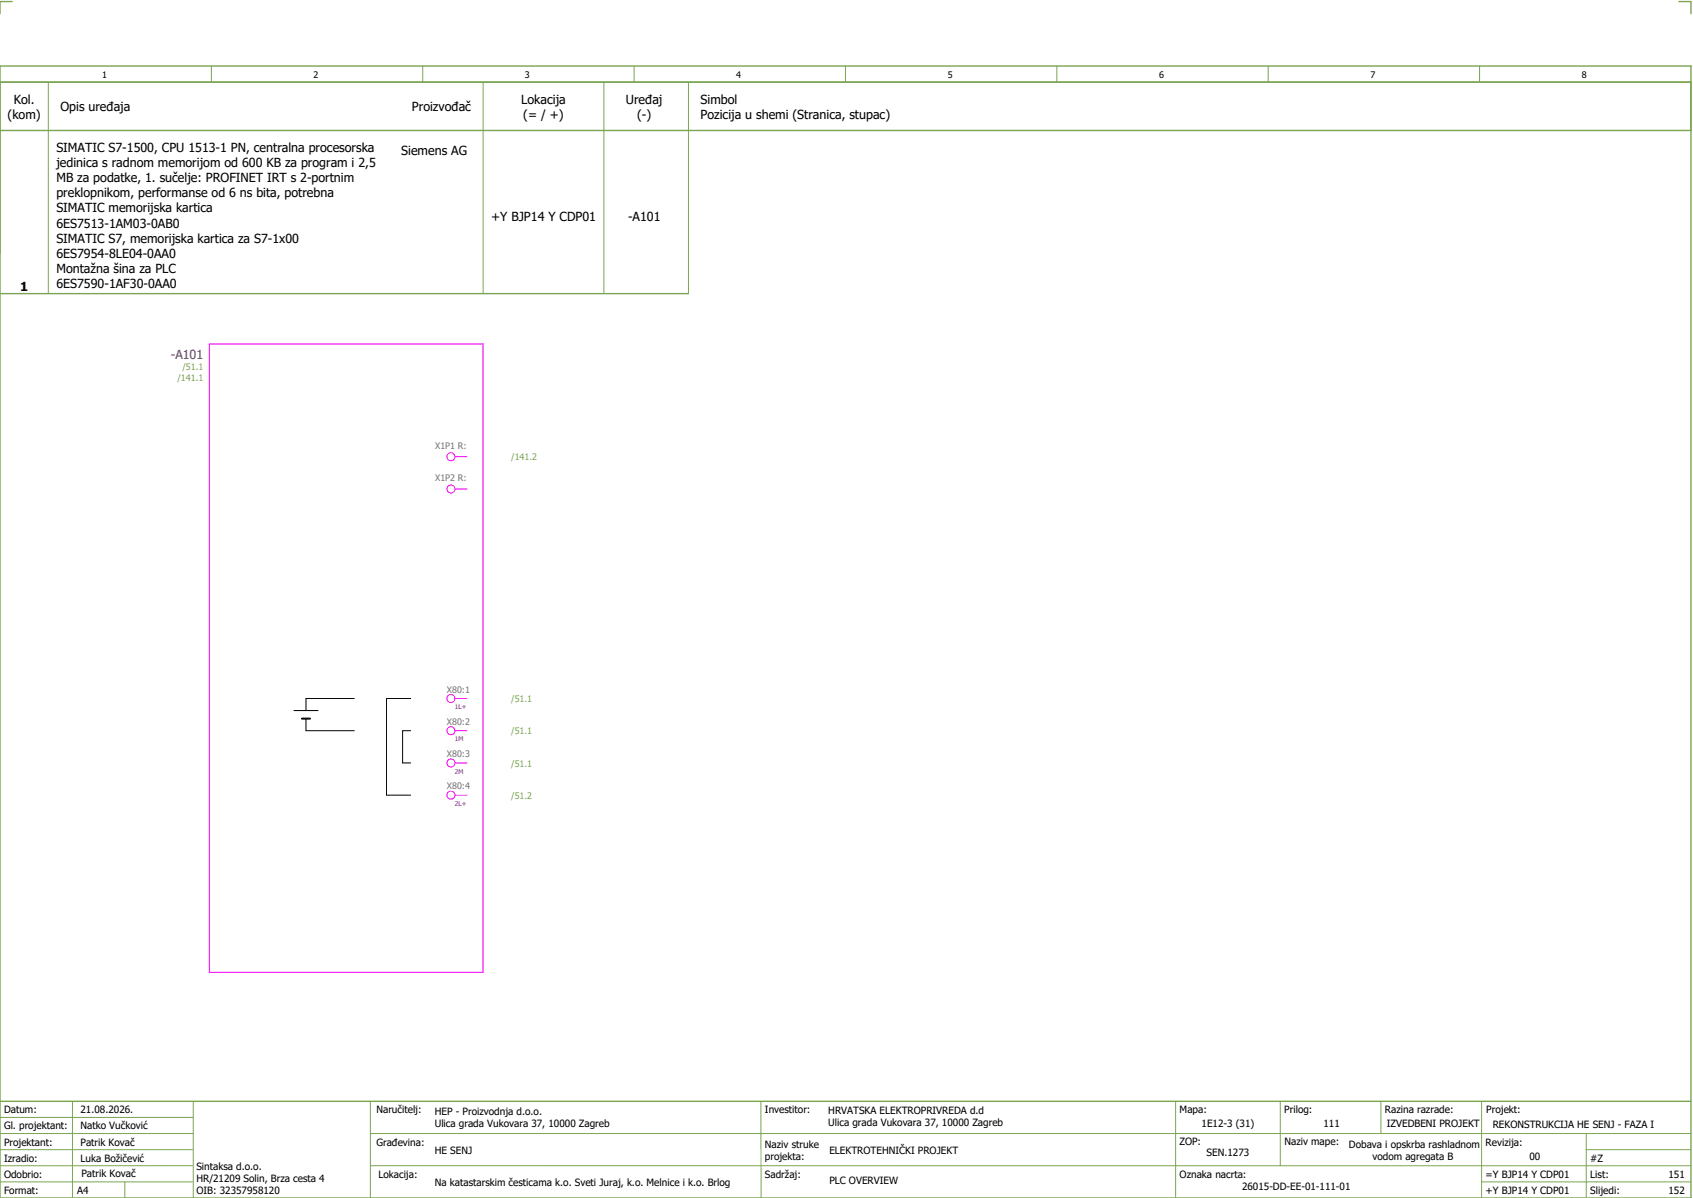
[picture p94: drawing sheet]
<svg xmlns="http://www.w3.org/2000/svg" width="421mm" height="297mm" viewBox="0 0 421 297" stroke-linecap="round" stroke-linejoin="round" font-family="sans-serif">
<defs><g id="words">
<g font-size="3.1">
<text x="1.9" y="29.5">(kom)</text>
<text x="3.4" y="25.8">Kol.</text>
<text x="15" y="27.6">Opis uređaja</text>
<text x="102.3" y="27.6">Proizvođač</text>
<text x="129.5" y="25.8">Lokacija</text>
<text x="130" y="29.5">(= / +)</text>
<text x="155.5" y="25.8">Uređaj</text>
<text x="158.2" y="29.5">(-)</text>
<text x="174" y="25.8">Simbol</text>
<text x="174" y="29.5">Pozicija u shemi (Stranica, stupac)</text>
<text x="14" y="37.8">SIMATIC S7-1500, CPU 1513-1 PN, centralna procesorska</text>
<text x="14" y="41.5">jedinica s radnom memorijom od 600 KB za program i 2,5</text>
<text x="99.7" y="38.5">Siemens AG</text>
<text x="14" y="45.3">MB za podatke, 1. sučelje: PROFINET IRT s 2-portnim</text>
<text x="14" y="49">preklopnikom, performanse od 6 ns bita, potrebna</text>
<text x="14" y="52.8">SIMATIC memorijska kartica</text>
<text x="14" y="56.5">6ES7513-1AM03-0AB0</text>
<text x="122" y="54.8">+Y BJP14 Y CDP01</text>
<text x="156" y="54.8">-A101</text>
<text x="14" y="60.3">SIMATIC S7, memorijska kartica za S7-1x00</text>
<text x="14" y="64">6ES7954-8LE04-0AA0</text>
<text x="14" y="67.8">Montažna šina za PLC</text>
<text x="14" y="71.5">6ES7590-1AF30-0AA0</text>
<text x="5" y="72.3">1</text>
</g>
<text font-size="3.1" fill="#00f" x="42.4" y="89">-A101</text>
<g font-size="2.5">
<text x="1" y="276.4">Datum:</text>
<text x="1" y="280.4">Gl. projektant:</text>
<text x="20" y="276.4">21.08.2026.</text>
<text x="20" y="280.4">Natko Vučković</text>
<text x="93.5" y="276.4">Naručitelj:</text>
<text x="108" y="276.9">HEP - Proizvodnja d.o.o.</text>
<text x="108" y="279.9">Ulica grada Vukovara 37, 10000 Zagreb</text>
<text x="190" y="276.4">Investitor:</text>
<text x="205.7" y="276.6">HRVATSKA ELEKTROPRIVREDA d.d</text>
<text x="205.7" y="279.6">Ulica grada Vukovara 37, 10000 Zagreb</text>
<text x="293" y="276.4">Mapa:</text>
<text x="298.4" y="279.9">1E12-3 (31)</text>
<text x="319" y="276.4">Prilog:</text>
<text x="328.7" y="279.9">111</text>
<text x="344" y="276.4">Razina razrade:</text>
<text x="344.4" y="279.9">IZVEDBENI PROJEKT</text>
<text x="369.2" y="276.3">Projekt:</text>
<text x="370.8" y="279.9">REKONSTRUKCIJA HE SENJ - FAZA I</text>
<text x="1" y="284.4">Projektant:</text>
<text x="20" y="284.4">Patrik Kovač</text>
<text x="93.5" y="284.4">Građevina:</text>
<text x="108" y="286.4">HE SENJ</text>
<text x="190" y="284.9">Naziv struke</text>
<text x="190" y="287.9">projekta:</text>
<text x="206" y="286.5">ELEKTROTEHNIČKI PROJEKT</text>
<text x="293" y="284.3">ZOP:</text>
<text x="299.7" y="286.9">SEN.1273</text>
<text x="319" y="284.3">Naziv mape:</text>
<text x="335.1" y="285">Dobava i opskrba rashladnom</text>
<text x="340.9" y="288">vodom agregata B</text>
<text x="369" y="284.4">Revizija:</text>
<text x="379.9" y="287.9">00</text>
<text x="1" y="288.4">Izradio:</text>
<text x="1" y="292.4">Odobrio:</text>
<text x="20" y="288.4">Luka Božičević</text>
<text x="20.2" y="292.3">Patrik Kovač</text>
<text x="48.8" y="290.4">Sintaksa d.o.o.</text>
<text x="48.8" y="293.4">HR/21209 Solin, Brza cesta 4</text>
<text x="94" y="292.4">Lokacija:</text>
<text x="190" y="292.4">Sadržaj:</text>
<text x="206" y="293.9">PLC OVERVIEW</text>
<text x="293" y="292.4">Oznaka nacrta:</text>
<text x="369" y="292.4">=Y BJP14 Y CDP01</text>
<text x="395" y="292.4">List:</text>
<text x="395" y="288.4">#Z</text>
<text x="414.4" y="292.4">151</text>
<text x="1" y="296.4">Format:</text>
<text x="19.2" y="296.4">A4</text>
<text x="48.8" y="296.4">OIB: 32357958120</text>
<text x="108" y="294.4">Na katastarskim česticama k.o. Sveti Juraj, k.o. Melnice i k.o. Brlog</text>
<text x="308.5" y="295.4">26015-DD-EE-01-111-01</text>
<text x="369" y="296.4">+Y BJP14 Y CDP01</text>
<text x="395" y="296.4">Slijedi:</text>
<text x="414.4" y="296.4">152</text>
</g>
<g font-size="2.2">
<text x="25.4" y="19.4">1</text>
<text x="77.9" y="19.4">2</text>
<text x="130.4" y="19.4">3</text>
<text x="182.9" y="19.4">4</text>
<text x="235.4" y="19.4">5</text>
<text x="287.9" y="19.4">6</text>
<text x="340.4" y="19.4">7</text>
<text x="392.9" y="19.4">8</text>
</g>
<g font-size="2.2" fill="#7ca552">
<text x="44.1" y="94.6">/141.1</text>
<text x="45.3" y="91.9">/51.1</text>
<text x="127" y="114.3">/141.2</text>
<text x="127" y="174.3">/51.1</text>
<text x="127" y="182.3">/51.1</text>
<text x="127" y="190.3">/51.1</text>
<text x="127" y="198.3">/51.2</text>
</g>
<g font-size="2.2" fill="#767676">
<text x="108.1" y="111.4">X1P1 R:</text>
<text x="108.1" y="119.4">X1P2 R:</text>
<text x="111" y="171.9">X80:1</text>
<text x="111" y="179.9">X80:2</text>
<text x="111" y="187.9">X80:3</text>
<text x="111" y="195.9">X80:4</text>
</g>
<g font-size="1.6" fill="#00f">
<text x="113" y="176.1">1L+</text>
<text x="113" y="184.1">1M</text>
<text x="113" y="192.1">2M</text>
<text x="113" y="200.1">2L+</text>
</g>
</g></defs>
<path d="M0 16.4h420v281h-420zM3 .4h-3v3M417 .4h3v3M0 20.4h420M0 32.4h420M0 72.9h171M0 273.4h420" fill="none" stroke="#7ca552" stroke-width=".35"/>
<g fill="none" stroke="#7ca552" stroke-width=".25">
<path d="M52.5 16.4v4M105 16.4v4M157.5 16.4v4M210 16.4v4M262.5 16.4v4M315 16.4v4M367.5 16.4v4M12 20.4v52.5M120 20.4v52.5M150 20.4v52.5M171 20.4v52.5M0 277.4h48"/>
<path d="M18 273.4v24M48 273.4v24M92 273.4v24M189 273.4v24M292 273.4v23.8M318 273.4v16M343 273.4v8M368 273.4v23.8M0 281.4h48M0 285.4h47.8M0 293.4h47.8M31 293.4v4"/>
<path d="M47.8 289.4h-47.8M92 281.4h328M92 289.4h328M368 293.4h52M394 285.4h26M394 281.4v15.8"/>
</g>
<path d="M73 176.4h6M76 178.4v3h12M88 173.4h-12v3M102 173.4h-6v24h6M102 181.4h-2v8h2" fill="none" stroke="#000" stroke-width=".25"/>
<path d="M75 178.4h2" fill="none" stroke="#000" stroke-width=".5"/>
<g fill="none" stroke="#f0f" stroke-width=".25">
<path d="M52 85.4h68v156h-68zM113 113.4h3M113 121.4h3M113 173.4h3M113 181.4h3M113 197.4h3M113 189.4h3"/>
<circle cx="112" cy="113.4" r="1"/>
<circle cx="112" cy="121.4" r="1"/>
<circle cx="112" cy="173.4" r="1"/>
<circle cx="112" cy="181.4" r="1"/>
<circle cx="112" cy="189.4" r="1"/>
<circle cx="112" cy="197.4" r="1"/>
</g>
<use href="#words"/>
</svg>
